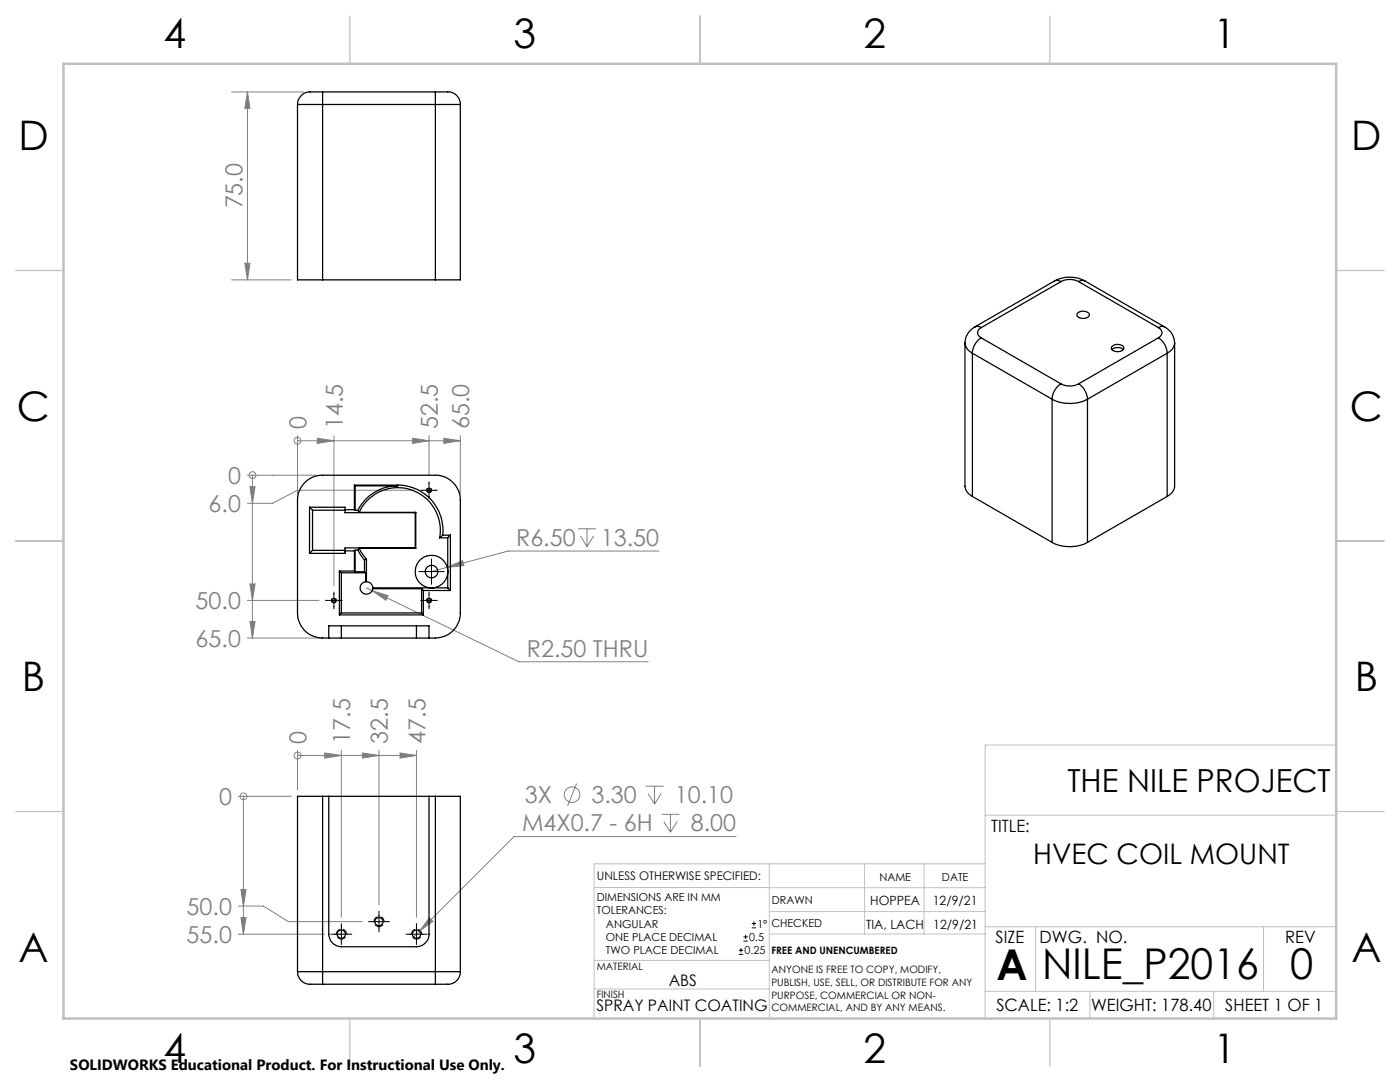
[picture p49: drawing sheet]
<svg xmlns="http://www.w3.org/2000/svg" width="279mm" height="216mm" viewBox="0 0 279 216" stroke-linecap="round" stroke-linejoin="round" font-family="sans-serif">
<defs><g id="words">
<g font-size="8.5">
<text x="198.9" y="195.5">A</text>
<text x="208" y="195.4">NILE_P2016</text>
<text x="257.4" y="195.4">0</text>
</g>
<g font-size="8.1">
<text x="32.7" y="9.7">4</text>
<text x="102.5" y="9.7">3</text>
<text x="172.4" y="9.7">2</text>
<text x="242.2" y="9.7">1</text>
<text x="3.7" y="30">D</text>
<text x="269.7" y="30">D</text>
<text x="3.4" y="83.9">C</text>
<text x="269.4" y="83.9">C</text>
<text x="4.4" y="137.9">B</text>
<text x="270.4" y="137.9">B</text>
<text x="3.7" y="191.9">A</text>
<text x="269.7" y="191.9">A</text>
<text x="32.7" y="212.2">4</text>
<text x="102.5" y="212.2">3</text>
<text x="172.4" y="212.2">2</text>
<text x="242.2" y="212.2">1</text>
</g>
<text font-size="6.3" x="213" y="158">THE NILE PROJECT</text>
<text font-size="5.6" x="206.2" y="172.3">HVEC COIL MOUNT</text>
<g font-size="4.7" fill="#808080">
<text x="48.4" y="41.6" transform="rotate(-90 48.4 41.6)">75.0</text>
<text x="61.2" y="85.6" transform="rotate(-90 61.2 85.6)">0</text>
<text x="68.4" y="85.6" transform="rotate(-90 68.4 85.6)">14.5</text>
<text x="87.4" y="85.6" transform="rotate(-90 87.4 85.6)">52.5</text>
<text x="93.7" y="85.6" transform="rotate(-90 93.7 85.6)">65.0</text>
<text x="45.5" y="96.6">0</text>
<text x="41.6" y="102.2">6.0</text>
<text x="103" y="108.9">R6.50</text>
<text x="119.9" y="108.9">13.50</text>
<text x="39" y="121.6">50.0</text>
<text x="39" y="129.1">65.0</text>
<text x="105.1" y="131">R2.50 THRU</text>
<text x="61.2" y="148.4" transform="rotate(-90 61.2 148.4)">0</text>
<text x="69.9" y="148.4" transform="rotate(-90 69.9 148.4)">17.5</text>
<text x="77.4" y="148.4" transform="rotate(-90 77.4 148.4)">32.5</text>
<text x="84.9" y="148.4" transform="rotate(-90 84.9 148.4)">47.5</text>
<text x="43.7" y="160.6">0</text>
<text x="104.8" y="160.3">3X</text>
<text x="118.1" y="160.3">3.30</text>
<text x="134.7" y="160.3">10.10</text>
<text x="104.2" y="165.9">M4X0.7 - 6H</text>
<text x="137.9" y="165.9">8.00</text>
<text x="37.2" y="182.5">50.0</text>
<text x="37.2" y="188.1">55.0</text>
</g>
<g font-size="3.4">
<text x="197.8" y="166">TITLE:</text>
<text x="198.7" y="188.1">SIZE</text>
<text x="207.5" y="188.1">DWG. NO.</text>
<text x="256.5" y="188.2">REV</text>
<text x="198.8" y="201.7">SCALE: 1:2</text>
<text x="217.7" y="201.8">WEIGHT: 178.40</text>
<text x="244.5" y="201.7">SHEET 1 OF 1</text>
</g>
<g font-size="3.2">
<text x="133.4" y="196.7">ABS</text>
<text x="119" y="201.8">SPRAY PAINT COATING</text>
</g>
<text font-size="3" x="14" y="213.5">SOLIDWORKS Educational Product. For Instructional Use Only.</text>
<g font-size="2.5">
<text x="172.9" y="185.4">TIA, LACH</text>
<text x="173.7" y="180.6">HOPPEA</text>
<text x="186.2" y="180.6">12/9/21</text>
<text x="186.3" y="185.3">12/9/21</text>
</g>
<text font-size="2.4" x="119.1" y="175.6">UNLESS OTHERWISE SPECIFIED:</text>
<g font-size="2.2">
<text x="119.1" y="179.8">DIMENSIONS ARE IN MM</text>
<text x="175.5" y="175.9">NAME</text>
<text x="188" y="175.9">DATE</text>
<text x="119.1" y="182.5">TOLERANCES:</text>
<text x="120.9" y="185.1">ANGULAR</text>
<text x="151.2" y="185.1">1°</text>
<text x="154" y="185">CHECKED</text>
<text x="154" y="180.3">DRAWN</text>
<text x="120.9" y="187.8">ONE PLACE DECIMAL</text>
<text x="120.9" y="190.4">TWO PLACE DECIMAL</text>
<text x="148.6" y="190.4">0.25</text>
<text x="149.5" y="187.8">0.5</text>
</g>
<g font-size="2">
<text x="154" y="190.4">FREE AND UNENCUMBERED</text>
<text x="119.1" y="193.5">MATERIAL</text>
<text x="154" y="194.2">ANYONE IS FREE TO COPY, MODIFY,</text>
<text x="154" y="196.7">PUBLISH, USE, SELL, OR DISTRIBUTE FOR ANY</text>
<text x="119.1" y="199.2">FINISH</text>
<text x="154" y="199.2">PURPOSE, COMMERCIAL OR NON-</text>
<text x="154" y="201.8">COMMERCIAL, AND BY ANY MEANS.</text>
</g>
</g></defs>
<g fill="none" stroke="#808080" stroke-width=".2">
<path d="M46.2 18.3h14.4M49.4 18.3l.5 3.3h-1zM49.4 18.3v37.5M46.2 55.8h11.9M48.9 52.5h1l-.5 3.3zM49.4 94.8h13.7M49.9 97.1h1l-.5 3.3zM50.4 94.8h.1M50.4 94.8v32.5M59.4 87.9h.1M59.4 86.9v11.6M59.4 87.9h32.5"/>
<path d="M63.3 87.5l3.3 .4-3.3 .6zM66.6 86.9v30M82.3 87.5l3.3 .4-3.3 .6zM82.7 97.8h-23.3l-5 2.6h-5M85.6 86.9v8M88.6 87.5l3.3 .4-3.3 .6zM91.9 86.9v11.6M49.4 119.8h14.3M49.9 116.5h1l-.5 3.3zM73.1 117.3l1.2 .6M74.3 117.9l3.1 1-.4 .9zM74.3 117.9l29.2 14.1h25.9"/>
<path d="M89.3 113.2l3-1.3 .3 1zM115.4 105.5h3.5M115.8 106.9l1.4 2.2M117.2 105.5v3.6M118.5 106.9l-1.3 2.2M131.5 110h-30.1l-15.3 4.1M49.4 127.3h14.9M49.9 124h1l-.5 3.3zM47.6 158.9h10.5M48.6 158.9h.1M48.6 158.9v27.5M59.4 150.7h.1"/>
<path d="M59.4 149.8v7.8M59.4 150.7h23.7M64.8 150.2l3.3 .5-3.3 .6zM68.1 149.8v33.2M72.3 150.2l3.3 .5-3.3 .6zM75.6 149.8v30.8M79.8 150.2l3.3 .5-3.3 .6zM83.1 149.8v33.2M115.1 156.4l-1.8 4.4M128.9 156.9h3.5M129.3 158.3l1.3 2.1M130.6 156.9v3.5"/>
<path d="M132 158.3l-1.4 2.1M48.1 177.5h1l-.5 3.3zM132 162.5h3.6M132.5 163.9l1.3 2.2M133.8 162.5v3.6M135.1 163.9l-1.3 2.2M146.9 166.9h-44.3l-20.1 20.1M47.6 180.8h5l5 3.1h14.6M47.6 186.4h17.2M48.1 183.1h1l-.5 3.3zM85.7 183.1l.7 .7-2.7 2z"/>
<circle cx="50.4" cy="94.8" r=".68"/>
<circle cx="59.4" cy="87.9" r=".69"/>
<circle cx="48.6" cy="158.9" r=".67"/>
<circle cx="59.4" cy="150.8" r=".68"/>
<circle cx="114.2" cy="158.6" r="1.55"/>
</g>
<g fill="none" stroke="#000" stroke-width=".2">
<path d="M84 97.8h3.3M85.6 96.1v3.4M64.9 119.8h3.4M66.6 118.1v3.4M83.6 114.1h5.1M84 119.8h3.3M85.6 118.1v3.4M86.1 111.5v5.1M66 186.4h4.2M68.1 184.3v4.2M73.5 183.9h4.2M75.6 181.8v4.2"/>
<path d="M81 186.4h4.2M83.1 184.3v4.2M147.5 190.4h.8M147.5 189.6h.8M147.9 189.2v.8M148.4 187.8h.8M148.4 186.9h.8M148.8 186.5v.9M150 185.1h.9M150 184.3h.9M150.5 183.9v.8"/>
</g>
<path d="M85.6 98.3a.5 .5 0 0 1-.4-.7 .5 .5 0 0 1 .8-.1 .5 .5 0 0 1-.3 .8h-.1M66.6 120.3a.5 .5 0 0 1-.4-.7 .5 .5 0 0 1 .8-.1 .5 .5 0 0 1-.3 .8h-.1M85.6 120.3a.5 .5 0 0 1-.4-.7 .5 .5 0 0 1 .8-.1 .5 .5 0 0 1-.3 .8h-.1" fill="none" stroke="#000" stroke-width=".2" stroke-dasharray="1.3 .6" stroke-linecap="butt"/>
<path d="M68.1 187.4a1 1 0 0 1-.8-1.5 1 1 0 0 1 1.7-.1 1 1 0 0 1-.7 1.6h-.2M75.6 184.9a1 1 0 0 1-.8-1.5 1 1 0 0 1 1.7-.1 1 1 0 0 1-.7 1.6h-.2M83.1 187.4a1 1 0 0 1-.8-1.5 1 1 0 0 1 1.7-.1 1 1 0 0 1-.7 1.6h-.2" fill="none" stroke="#000" stroke-width=".2" stroke-dasharray="1.3 .6" stroke-dashoffset=".4" stroke-linecap="butt"/>
<g fill="none" stroke="#c0c0c0" stroke-width=".2">
<path d="M266.7 148.7h-70.1v54.5M118.6 177.1h34.9M153.5 172.4v30.8M153.5 177.1h43.1M172.5 172.4v14M184.4 172.4v14M196.6 172.4h-78v30.8M196.6 162.7h70.1M118.6 197.3h34.9M118.6 191.6h34.9M153.5 186.4h43.1M153.5 181.9h43.1"/>
<path d="M196.6 197.8h70.1M196.6 184.9h70.1M206.7 184.9v12.9M217.5 197.8v5.4M242.2 197.8v5.4M252.2 184.9v12.9"/>
</g>
<path d="M69.8 3.2v9.5M139.7 3.2v9.5M209.5 3.2v9.5M3.1 54h9.6M266.7 54h9.5M3.1 107.9h9.6M266.7 107.9h9.5M3.1 161.9h9.6M266.7 161.9h9.5M69.8 203.2v9.6M139.7 203.2v9.6M209.5 203.2v9.6" fill="none" stroke="#c0c0c0" stroke-width=".25"/>
<path d="M12.7 12.7h254v190.5h-254z" fill="none" stroke="#c0c0c0" stroke-width=".5"/>
<g fill="#808080">
<path d="M49.9 97.1h1l-.5 3.3zM49.9 116.5h1l-.5 3.3zM49.9 124h1l-.5 3.3z"/>
<path d="M48.1 177.5h1l-.5 3.3zM48.1 183.1h1l-.5 3.3z"/>
<path d="M63.3 87.5l3.3 .4-3.3 .6zM82.3 87.5l3.3 .4-3.3 .6zM88.6 87.5l3.3 .4-3.3 .6zM64.8 150.2l3.3 .5-3.3 .6zM72.3 150.2l3.3 .5-3.3 .6zM79.8 150.2l3.3 .5-3.3 .6z"/>
<path d="M89.3 113.2l3.3-.3-.3-1zM74.3 117.9l2.7 1.9 .4-.9zM85.7 183.1l-2 2.7 2.7-2z"/>
<path d="M49.4 18.3l.5 3.3h-1zM48.9 52.5h1l-.5 3.3z"/>
</g>
<g fill="none" stroke="#000" stroke-width=".25">
<path d="M64.4 18.3v2.5M64.4 18.3a9.7 9.7 0 0 0-3.8 .4 2.64 2.64 0 0 0-1.2 2.1M64.4 18.3h22.5M86.9 18.3v2.5M86.9 18.3h1.5a2.82 2.82 0 0 1 3.5 2.2v.3M59.4 20.8h5M59.4 20.8v35h5M64.4 20.8h22.5M64.4 20.8v35M86.9 20.8h5M86.9 20.8v35M91.9 20.8v35h-5"/>
<path d="M64.4 55.8h22.5M210.5 56.1l-15.9 9.1a3.9 3.9 0 0 0-2 3.2M210.5 56.1a6.5 6.5 0 0 1 6 0M210.5 56.1l.6-.1 .6 .2M211.7 56.2a3.9 3.9 0 0 1 3.6 0M211.7 56.2l-15.9 9.2M215.3 56.2l15.9 9.2M216.5 56.1l15.9 9.1a3.7 3.7 0 0 1 2 3.2M216.5 56.1l-.6-.1-.6 .2M192.6 68.4v28.6a2.55 2.55 0 0 0 1.5 2.1M192.6 68.4a2.55 2.55 0 0 0 1.5 2.1M194.1 70.5l15.9 9.2"/>
<path d="M194.1 70.5v28.6M194.6 65.3l.6-.2 .6 .3M195.8 65.4a1.08 1.08 0 0 0-.7 1 1.08 1.08 0 0 0 .7 1M195.8 67.4a3.7 3.7 0 0 0-1.7 3.1M195.8 67.4l15.9 9.2M210 79.7a7.7 7.7 0 0 0 7 0M210 79.7v28.5M211.7 76.6a3.8 3.8 0 0 0-1.7 3.1M211.7 76.6a3.9 3.9 0 0 0 3.6 0M215.1 62.5a1.59 1.59 0 0 1 2.3 .3 1.45 1.45 0 0 1-2.5 .1zM215.3 76.6a4.1 4.1 0 0 1 1.7 3.1M217 79.7v28.5"/>
<path d="M221.9 69.7a1.86 1.86 0 0 1 2.3 0M222.1 69a1.57 1.57 0 0 1 2.2 .4 1.45 1.45 0 0 1-2.5 .1zM231.2 67.4a3.9 3.9 0 0 1 1.7 3.1M231.2 65.4a1.08 1.08 0 0 1 .7 1 1.08 1.08 0 0 1-.7 1M231.2 67.4l-15.9 9.2M232.4 65.3l-.6-.2-.6 .3M232.9 70.5l-15.9 9.2M232.9 70.5v28.6M234.4 68.4v28.6a2.55 2.55 0 0 1-1.5 2.1M234.4 68.4a2.55 2.55 0 0 1-1.5 2.1M70.7 96.8v4.9M70.7 96.8h8.7"/>
<path d="M70.7 96.8l.2 .1M70.9 96.9v4.9M70.9 96.9h8.5M79.4 96.8a9 9 0 0 1 8.9 10M79.4 96.9a8.8 8.8 0 0 0-8 4.9M79.4 96.8v.1M194.1 99.1l15.9 9.1M232.9 99.1l-15.9 9.1M61.8 101.2v9.2M61.8 101.2h7.1v1.1h14M61.8 101.2l.6 .6M62.4 109.8l-.6 .6"/>
<path d="M62.4 101.8v8M62.4 109.8h6.5M62.4 101.8h6.5M67.7 113.9h3M67.7 113.9v8.8M67.7 113.9l.4 .4M68.1 114.3v8M68.1 114.3h4.9M68.9 109.9h1.8M68.9 101.7h1.8M70.7 109.9v4M70.7 113.9l.2 .2"/>
<path d="M70.7 101.7l.2 .1M70.9 114.1h1.8M70.9 109.8l-.2 .1M70.9 109.8v4.3M70.9 109.8h.5M70.9 101.8h.5M71.4 109.8l.6 1 .7 .9M71.4 101.8l.3 .4M71.7 109.4l-.3 .4M71.7 102.2a8.5 8.5 0 0 1 10.3-4.5 8.5 8.5 0 0 1 5.7 9.6M71.7 109.4l.4 .9 1 1.3M71.7 109.4h11.3"/>
<path d="M71.7 102.2h11.3M72.7 114.1l.3 .2M72.7 111.7v2.4M73 116.1h.1M73 116.1a1.25 1.25 0 0 0-1.1 1.2 1.25 1.25 0 0 0 1.2 1.2 1.25 1.25 0 0 0 1.3-1M73 114.3v1.8M73.1 111.6l-.4 .1M73.1 116.1a1.21 1.21 0 0 1 1.3 1.2M73.1 111.6v4.5M74.4 117.3v.2M74.4 117.5h9.7M74.4 117.3h15"/>
<path d="M82.9 109.3h-14v1.1h-7.1M82.9 109.3l.1 .1M82.9 102.3v7M83 102.2l-.1 .1M83 102.2v7.2M84.1 117.5v4.8M84.1 117.5l.4 .3M84.5 117.8v4.9M84.5 117.8h5.4M87.7 107.3h1.7M88.3 106.8l-.6 .5M88.3 106.8h1.6"/>
<path d="M89.4 117.3l.5 .5M89.4 107.3v10M89.9 106.8v11M89.9 106.8l-.5 .5M210 108.2a7.7 7.7 0 0 0 7 0M65.6 127.3a5.3 5.3 0 0 1-6.2-4.1v-23.4a5 5 0 0 1 5-5h22.5a5 5 0 0 1 5 5v22.5a5 5 0 0 1-5 5h-1.3M65.6 127.3h2.5M65.6 127.3v-2.4h20v2.4M67.7 122.7h16.8M68.1 127.3h15M68.1 124.9v2.4M68.1 122.3l-.4 .4"/>
<path d="M68.1 122.3h16M83.1 127.3h2.5M83.1 124.9v2.4M84.1 122.3l.4 .4M64.4 158.9h-5v35M64.4 158.9v35M64.4 158.9h22.5M65.6 158.9v27.5a2.53 2.53 0 0 0 2.5 2.5h15a2.53 2.53 0 0 0 2.5-2.5v-27.5M86.9 158.9h5v35M86.9 158.9v35M59.4 193.9a2.76 2.76 0 0 0 3.5 2.5h1.5M59.4 193.9h5"/>
<path d="M64.4 193.9v2.5M64.4 196.4h22.5M64.4 193.9h22.5M86.9 193.9v2.5M86.9 193.9h5M91.9 193.9a2.6 2.6 0 0 1-3.2 2.5h-1.8"/>
<circle cx="85.6" cy="97.8" r=".4"/>
<circle cx="66.6" cy="119.8" r=".4"/>
<circle cx="85.6" cy="119.8" r=".4"/>
<circle cx="86.1" cy="114.1" r="3.2"/>
<circle cx="86.1" cy="114.1" r="1.25"/>
<circle cx="68.1" cy="186.4" r=".83"/>
<circle cx="75.6" cy="183.9" r=".82"/>
<circle cx="83.1" cy="186.4" r=".83"/>
</g>
<use href="#words"/>
</svg>
